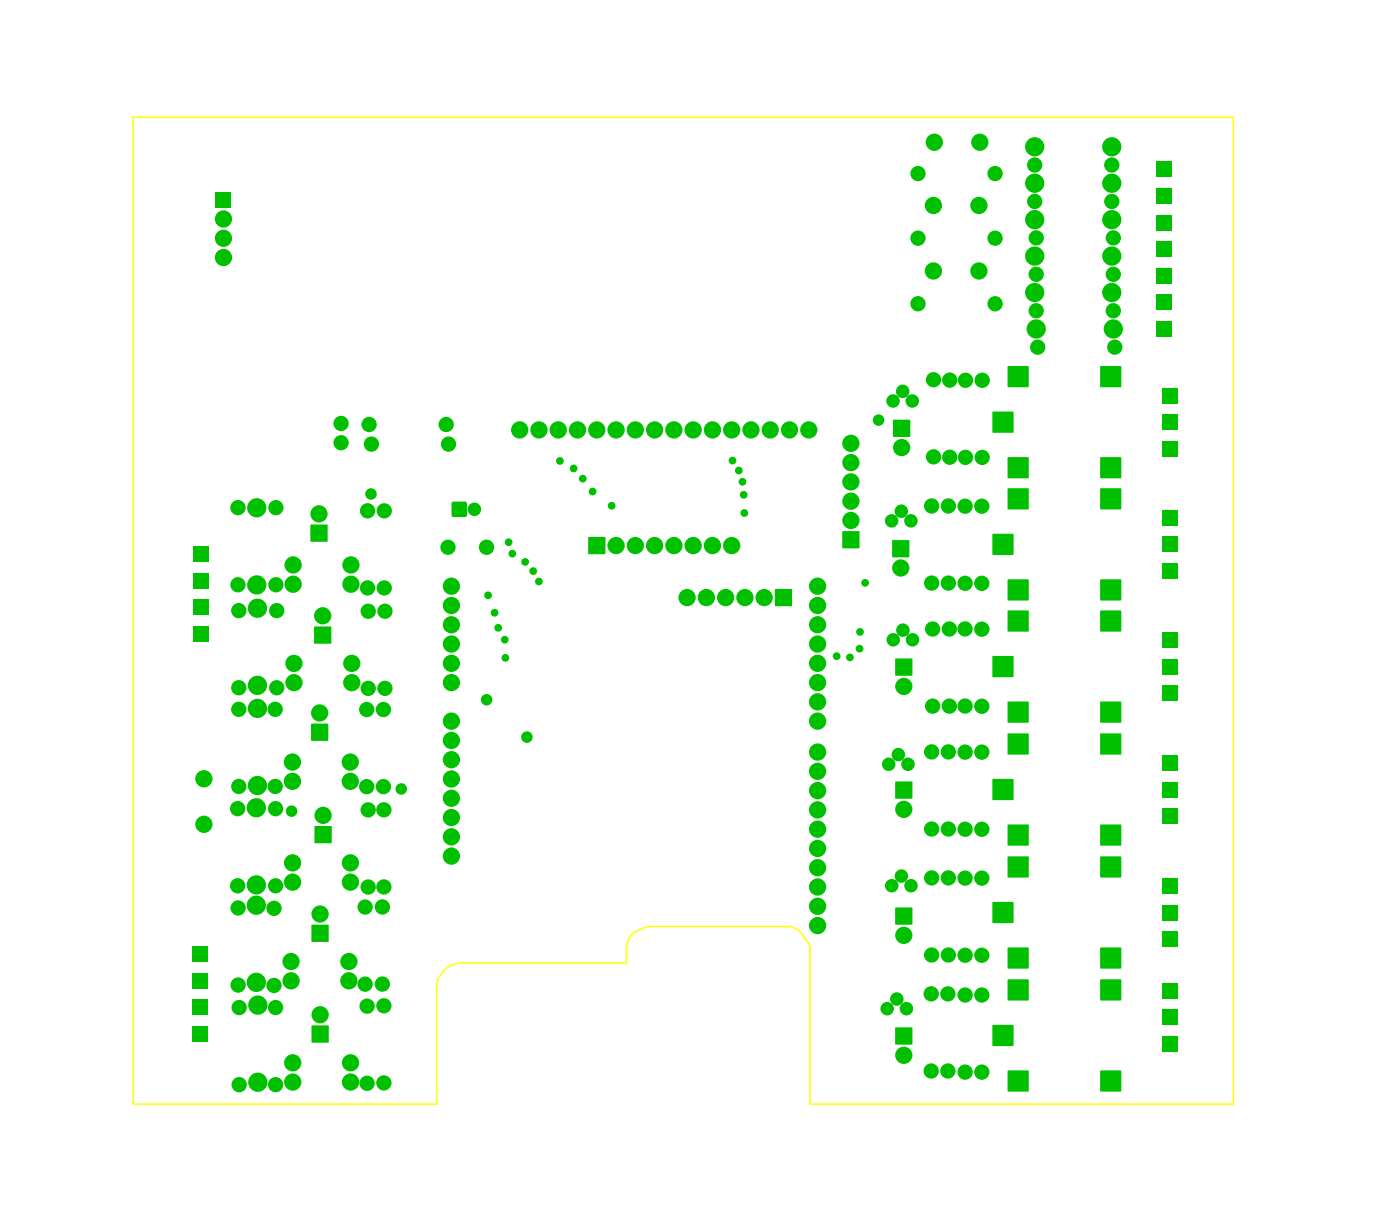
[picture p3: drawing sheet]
<svg xmlns="http://www.w3.org/2000/svg" width="185mm" height="160mm" viewBox="0 0 185 160" stroke-linecap="round" stroke-linejoin="round" font-family="sans-serif">
<g fill="#00c000">
<path d="M28.4 25.3h2.1v2h-2.1z" fill-rule="evenodd"/>
<path d="M25.4 72h2.1v2h-2.1z" fill-rule="evenodd"/>
<path d="M25.4 75.5h2.1v2h-2.1z" fill-rule="evenodd"/>
<path d="M25.4 79h2.1v2h-2.1z" fill-rule="evenodd"/>
<path d="M25.4 82.5h2.1v2h-2.1z" fill-rule="evenodd"/>
<path d="M25.3 124.7h2v2h-2z" fill-rule="evenodd"/>
<path d="M25.3 128.2h2v2h-2z" fill-rule="evenodd"/>
<path d="M25.3 131.7h2v2h-2z" fill-rule="evenodd"/>
<path d="M25.3 135.2h2v2h-2z" fill-rule="evenodd"/>
<path d="M152.4 42.3h2v2h-2z" fill-rule="evenodd"/>
<path d="M152.4 38.8h2v2h-2z" fill-rule="evenodd"/>
<path d="M152.4 35.3h2v2h-2z" fill-rule="evenodd"/>
<path d="M152.4 31.8h2v2h-2z" fill-rule="evenodd"/>
<path d="M152.4 28.3h2v2h-2z" fill-rule="evenodd"/>
<path d="M152.4 24.8h2v2h-2z" fill-rule="evenodd"/>
<path d="M152.4 21.3h2v2h-2z" fill-rule="evenodd"/>
<path d="M153.2 58.1h2v2h-2z" fill-rule="evenodd"/>
<path d="M153.2 54.6h2v2h-2z" fill-rule="evenodd"/>
<path d="M153.2 51.1h2v2h-2z" fill-rule="evenodd"/>
<path d="M153.2 74.2h2v2h-2z" fill-rule="evenodd"/>
<path d="M153.2 70.7h2v2h-2z" fill-rule="evenodd"/>
<path d="M153.2 67.2h2v2h-2z" fill-rule="evenodd"/>
<path d="M153.2 90.3h2v2h-2z" fill-rule="evenodd"/>
<path d="M153.2 86.8h2v2h-2z" fill-rule="evenodd"/>
<path d="M153.2 83.3h2v2h-2z" fill-rule="evenodd"/>
<path d="M153.2 106.5h2v2h-2z" fill-rule="evenodd"/>
<path d="M153.2 103h2v2h-2z" fill-rule="evenodd"/>
<path d="M153.2 99.5h2v2h-2z" fill-rule="evenodd"/>
<path d="M153.2 122.7h2v2h-2z" fill-rule="evenodd"/>
<path d="M153.2 119.2h2v2h-2z" fill-rule="evenodd"/>
<path d="M153.2 115.7h2v2h-2z" fill-rule="evenodd"/>
<path d="M153.2 136.5h2v2h-2z" fill-rule="evenodd"/>
<path d="M153.2 133h2v2h-2z" fill-rule="evenodd"/>
<path d="M153.2 129.5h2v2h-2z" fill-rule="evenodd"/>
<path d="M132.8 129.1l2.7-.1 .1 2.8h-2.8z" fill-rule="evenodd"/>
<path d="M132.8 141.1l2.7-.1 .1 2.8h-2.8z" fill-rule="evenodd"/>
<path d="M130.8 135.1l2.7-.1 .1 2.8h-2.8z" fill-rule="evenodd"/>
<path d="M145 141.1l2.7-.1 .1 2.8h-2.8z" fill-rule="evenodd"/>
<path d="M145 129.1l2.7-.1 .1 2.8h-2.8z" fill-rule="evenodd"/>
<path d="M132.8 112.9l2.7-.1 .1 2.8h-2.8z" fill-rule="evenodd"/>
<path d="M132.8 124.9l2.7-.1 .1 2.8h-2.8z" fill-rule="evenodd"/>
<path d="M130.8 118.9l2.7-.1 .1 2.8h-2.8z" fill-rule="evenodd"/>
<path d="M145 124.9l2.7-.1 .1 2.8h-2.8z" fill-rule="evenodd"/>
<path d="M145 112.9l2.7-.1 .1 2.8h-2.8z" fill-rule="evenodd"/>
<path d="M132.8 96.7l2.7-.1 .1 2.8h-2.8z" fill-rule="evenodd"/>
<path d="M132.8 108.7l2.7-.1 .1 2.8h-2.8z" fill-rule="evenodd"/>
<path d="M130.8 102.7l2.7-.1 .1 2.8h-2.8z" fill-rule="evenodd"/>
<path d="M145 108.7l2.7-.1 .1 2.8h-2.8z" fill-rule="evenodd"/>
<path d="M145 96.7l2.7-.1 .1 2.8h-2.8z" fill-rule="evenodd"/>
<path d="M132.8 80.5l2.7-.1 .1 2.8h-2.8z" fill-rule="evenodd"/>
<path d="M132.8 92.5l2.7-.1 .1 2.8h-2.8z" fill-rule="evenodd"/>
<path d="M130.8 86.5l2.7-.1 .1 2.8h-2.8z" fill-rule="evenodd"/>
<path d="M145 92.5l2.7-.1 .1 2.8h-2.8z" fill-rule="evenodd"/>
<path d="M145 80.5l2.7-.1 .1 2.8h-2.8z" fill-rule="evenodd"/>
<path d="M132.8 64.4l2.7-.1 .1 2.8h-2.8z" fill-rule="evenodd"/>
<path d="M132.8 76.4l2.7-.1 .1 2.8h-2.8z" fill-rule="evenodd"/>
<path d="M130.8 70.4l2.7-.1 .1 2.8h-2.8z" fill-rule="evenodd"/>
<path d="M145 76.4l2.7-.1 .1 2.8h-2.8z" fill-rule="evenodd"/>
<path d="M145 64.4l2.7-.1 .1 2.8h-2.8z" fill-rule="evenodd"/>
<path d="M132.8 48.3h2.8l-.1 2.7h-2.7z" fill-rule="evenodd"/>
<path d="M132.8 60.3h2.8l-.1 2.7h-2.7z" fill-rule="evenodd"/>
<path d="M130.8 54.3h2.8l-.1 2.7h-2.7z" fill-rule="evenodd"/>
<path d="M145 60.3h2.8l-.1 2.7h-2.7z" fill-rule="evenodd"/>
<path d="M145 48.3h2.8l-.1 2.7h-2.7z" fill-rule="evenodd"/>
<path d="M117.7 55.3h2.2v2.2h-2.2z" fill-rule="evenodd"/>
<path d="M117.6 71.2h2.2v2.2h-2.2z" fill-rule="evenodd"/>
<path d="M118 86.8h2.2v2.2h-2.2z" fill-rule="evenodd"/>
<path d="M118 103h2.2v2.2h-2.2z" fill-rule="evenodd"/>
<path d="M118 119.6h2.2v2.2h-2.2z" fill-rule="evenodd"/>
<path d="M118 135.4h2.2v2.2h-2.2z" fill-rule="evenodd"/>
<path d="M40.9 69.1h2.2v2.2h-2.2z" fill-rule="evenodd"/>
<path d="M41.4 82.6h2.2v2.2h-2.2z" fill-rule="evenodd"/>
<path d="M41 95.4h2.2v2.2h-2.2z" fill-rule="evenodd"/>
<path d="M41.5 108.8h2.2v2.3h-2.2z" fill-rule="evenodd"/>
<path d="M41.1 121.8h2.2v2.3h-2.2z" fill-rule="evenodd"/>
<path d="M41.1 135.1h2.2v2.2h-2.2z" fill-rule="evenodd"/>
<path d="M59.5 66.2l.3-.1h1.6l.1 .2v1.7l-.2 .1h-1.7l-.1-.2z" fill-rule="evenodd"/>
<path d="M77.5 70.8h2.3v2.2h-2.3z" fill-rule="evenodd"/>
<path d="M102.1 77.6h2.3v2.2h-2.3z" fill-rule="evenodd"/>
<path d="M111 70h2.2v2.2h-2.2z" fill-rule="evenodd"/>
<circle cx="48.9" cy="65.1" r=".76"/>
<circle cx="115.8" cy="55.4" r=".76"/>
<circle cx="38.4" cy="106.9" r=".76"/>
<circle cx="52.9" cy="103.9" r=".76"/>
<circle cx="64.3" cy="78.4" r=".51"/>
<circle cx="67" cy="71.4" r=".51"/>
<circle cx="73.8" cy="60.7" r=".51"/>
<circle cx="96.5" cy="60.7" r=".51"/>
<circle cx="114" cy="76.8" r=".51"/>
<circle cx="65.2" cy="80.7" r=".51"/>
<circle cx="67.5" cy="72.9" r=".51"/>
<circle cx="75.6" cy="61.7" r=".51"/>
<circle cx="97.4" cy="62" r=".51"/>
<circle cx="113.3" cy="83.2" r=".51"/>
<circle cx="65.7" cy="82.7" r=".51"/>
<circle cx="69.2" cy="74" r=".51"/>
<circle cx="76.8" cy="63.1" r=".51"/>
<circle cx="97.8" cy="63.5" r=".51"/>
<circle cx="113.3" cy="85.5" r=".51"/>
<circle cx="66.5" cy="84.3" r=".51"/>
<circle cx="70.3" cy="75.2" r=".51"/>
<circle cx="78.1" cy="64.8" r=".51"/>
<circle cx="98" cy="65.2" r=".51"/>
<circle cx="112" cy="86.6" r=".51"/>
<circle cx="66.6" cy="86.7" r=".51"/>
<circle cx="71" cy="76.6" r=".51"/>
<circle cx="80.6" cy="66.6" r=".51"/>
<circle cx="98.1" cy="67.6" r=".51"/>
<circle cx="110.3" cy="86.4" r=".51"/>
<circle cx="64.1" cy="92.2" r=".76"/>
<circle cx="69.4" cy="97.1" r=".76"/>
<circle cx="29.4" cy="33.9" r="1.14"/>
<circle cx="29.4" cy="31.4" r="1.14"/>
<circle cx="29.4" cy="28.9" r="1.14"/>
<circle cx="107.7" cy="77.2" r="1.14"/>
<circle cx="107.7" cy="79.8" r="1.14"/>
<circle cx="107.7" cy="82.3" r="1.14"/>
<circle cx="107.7" cy="84.9" r="1.14"/>
<circle cx="59.5" cy="105.2" r="1.14"/>
<circle cx="107.7" cy="87.4" r="1.14"/>
<circle cx="107.7" cy="89.9" r="1.14"/>
<circle cx="59.5" cy="102.6" r="1.14"/>
<circle cx="107.7" cy="92.5" r="1.14"/>
<circle cx="107.7" cy="95" r="1.14"/>
<circle cx="107.7" cy="99.1" r="1.14"/>
<circle cx="107.7" cy="101.6" r="1.14"/>
<circle cx="59.5" cy="89.9" r="1.14"/>
<circle cx="59.5" cy="87.4" r="1.14"/>
<circle cx="59.5" cy="84.9" r="1.14"/>
<circle cx="59.5" cy="82.3" r="1.14"/>
<circle cx="59.5" cy="79.8" r="1.14"/>
<circle cx="59.5" cy="77.2" r="1.14"/>
<circle cx="107.7" cy="116.9" r="1.14"/>
<circle cx="59.5" cy="97.6" r="1.14"/>
<circle cx="59.5" cy="100.1" r="1.14"/>
<circle cx="107.7" cy="114.3" r="1.14"/>
<circle cx="59.5" cy="110.3" r="1.14"/>
<circle cx="107.7" cy="109.2" r="1.14"/>
<circle cx="107.7" cy="106.7" r="1.14"/>
<circle cx="59.5" cy="112.8" r="1.14"/>
<circle cx="59.5" cy="107.7" r="1.14"/>
<circle cx="107.7" cy="111.8" r="1.14"/>
<circle cx="107.7" cy="121.9" r="1.14"/>
<circle cx="107.7" cy="119.4" r="1.14"/>
<circle cx="107.7" cy="104.2" r="1.14"/>
<circle cx="59.5" cy="95" r="1.14"/>
<circle cx="129.4" cy="141.3" r="1.01"/>
<circle cx="129.4" cy="131.1" r="1.01"/>
<circle cx="129.4" cy="125.9" r="1.01"/>
<circle cx="129.4" cy="115.7" r="1.01"/>
<circle cx="129.4" cy="109.3" r="1.01"/>
<circle cx="129.4" cy="99.1" r="1.01"/>
<circle cx="129.4" cy="93.1" r="1.01"/>
<circle cx="129.4" cy="82.9" r="1.01"/>
<circle cx="129.4" cy="76.9" r="1.01"/>
<circle cx="129.4" cy="66.7" r="1.01"/>
<circle cx="129.4" cy="60.3" r="1.01"/>
<circle cx="129.4" cy="50.1" r="1.01"/>
<circle cx="127.2" cy="50.1" r="1.01"/>
<circle cx="127.2" cy="60.3" r="1.01"/>
<circle cx="118.8" cy="59" r="1.14"/>
<circle cx="117.7" cy="52.8" r=".89"/>
<circle cx="119" cy="51.6" r=".89"/>
<circle cx="120.2" cy="52.8" r=".89"/>
<circle cx="125.2" cy="60.2" r="1.01"/>
<circle cx="125.2" cy="50.1" r="1.01"/>
<circle cx="123" cy="60.2" r="1.01"/>
<circle cx="123" cy="50" r="1.01"/>
<circle cx="127.2" cy="66.7" r="1.01"/>
<circle cx="127.2" cy="76.9" r="1.01"/>
<circle cx="127.2" cy="82.9" r="1.01"/>
<circle cx="127.2" cy="93" r="1.01"/>
<circle cx="125" cy="76.8" r="1.01"/>
<circle cx="125" cy="66.7" r="1.01"/>
<circle cx="122.8" cy="76.8" r="1.01"/>
<circle cx="122.8" cy="66.7" r="1.01"/>
<circle cx="117.5" cy="68.6" r=".89"/>
<circle cx="118.8" cy="67.4" r=".89"/>
<circle cx="120" cy="68.6" r=".89"/>
<circle cx="118.7" cy="74.8" r="1.14"/>
<circle cx="125.1" cy="93" r="1.01"/>
<circle cx="125.1" cy="82.9" r="1.01"/>
<circle cx="122.9" cy="93" r="1.01"/>
<circle cx="122.9" cy="82.9" r="1.01"/>
<circle cx="119.1" cy="90.4" r="1.14"/>
<circle cx="117.7" cy="84.3" r=".89"/>
<circle cx="119" cy="83" r=".89"/>
<circle cx="120.3" cy="84.3" r=".89"/>
<circle cx="127.2" cy="99.1" r="1.01"/>
<circle cx="127.2" cy="109.3" r="1.01"/>
<circle cx="125" cy="109.2" r="1.01"/>
<circle cx="125" cy="99.1" r="1.01"/>
<circle cx="122.8" cy="109.2" r="1.01"/>
<circle cx="122.8" cy="99.1" r="1.01"/>
<circle cx="119.1" cy="106.6" r="1.14"/>
<circle cx="117.1" cy="100.7" r=".89"/>
<circle cx="118.4" cy="99.4" r=".89"/>
<circle cx="119.7" cy="100.7" r=".89"/>
<circle cx="127.2" cy="115.7" r="1.01"/>
<circle cx="127.2" cy="125.9" r="1.01"/>
<circle cx="125" cy="125.8" r="1.01"/>
<circle cx="125" cy="115.7" r="1.01"/>
<circle cx="122.8" cy="125.8" r="1.01"/>
<circle cx="122.8" cy="115.7" r="1.01"/>
<circle cx="117.5" cy="116.7" r=".89"/>
<circle cx="118.8" cy="115.4" r=".89"/>
<circle cx="120.1" cy="116.7" r=".89"/>
<circle cx="119.1" cy="123.2" r="1.14"/>
<circle cx="127.2" cy="131.1" r="1.01"/>
<circle cx="127.2" cy="141.3" r="1.01"/>
<circle cx="124.9" cy="141.1" r="1.01"/>
<circle cx="124.9" cy="130.9" r="1.01"/>
<circle cx="122.7" cy="141.1" r="1.01"/>
<circle cx="122.7" cy="130.9" r="1.01"/>
<circle cx="119.1" cy="139" r="1.14"/>
<circle cx="116.9" cy="132.9" r=".89"/>
<circle cx="118.2" cy="131.6" r=".89"/>
<circle cx="119.5" cy="132.9" r=".89"/>
<circle cx="146.9" cy="45.7" r="1.01"/>
<circle cx="136.8" cy="45.7" r="1.01"/>
<circle cx="136.6" cy="43.3" r="1.27"/>
<circle cx="146.7" cy="43.3" r="1.27"/>
<circle cx="146.7" cy="40.9" r="1.01"/>
<circle cx="136.6" cy="40.9" r="1.01"/>
<circle cx="136.4" cy="38.5" r="1.27"/>
<circle cx="146.5" cy="38.5" r="1.27"/>
<circle cx="136.4" cy="33.7" r="1.27"/>
<circle cx="146.5" cy="33.7" r="1.27"/>
<circle cx="146.7" cy="36.1" r="1.01"/>
<circle cx="136.6" cy="36.1" r="1.01"/>
<circle cx="136.4" cy="28.9" r="1.27"/>
<circle cx="146.5" cy="28.9" r="1.27"/>
<circle cx="146.7" cy="31.3" r="1.01"/>
<circle cx="136.6" cy="31.3" r="1.01"/>
<circle cx="136.4" cy="24.1" r="1.27"/>
<circle cx="146.5" cy="24.1" r="1.27"/>
<circle cx="146.5" cy="26.5" r="1.01"/>
<circle cx="136.4" cy="26.5" r="1.01"/>
<circle cx="136.4" cy="19.3" r="1.27"/>
<circle cx="146.5" cy="19.3" r="1.27"/>
<circle cx="146.5" cy="21.7" r="1.01"/>
<circle cx="136.4" cy="21.7" r="1.01"/>
<circle cx="38.6" cy="74.4" r="1.14"/>
<circle cx="38.6" cy="77" r="1.14"/>
<circle cx="46.2" cy="77" r="1.14"/>
<circle cx="46.2" cy="74.4" r="1.14"/>
<circle cx="36.4" cy="77" r="1.01"/>
<circle cx="36.4" cy="66.9" r="1.01"/>
<circle cx="31.4" cy="77" r="1.01"/>
<circle cx="31.4" cy="66.9" r="1.01"/>
<circle cx="33.8" cy="77.1" r="1.27"/>
<circle cx="33.8" cy="66.9" r="1.27"/>
<circle cx="50.6" cy="67.3" r="1.01"/>
<circle cx="50.6" cy="77.5" r="1.01"/>
<circle cx="48.4" cy="67.3" r="1.01"/>
<circle cx="48.4" cy="77.5" r="1.01"/>
<circle cx="42" cy="67.7" r="1.14"/>
<circle cx="38.7" cy="87.4" r="1.14"/>
<circle cx="38.7" cy="89.9" r="1.14"/>
<circle cx="46.4" cy="89.9" r="1.14"/>
<circle cx="46.4" cy="87.4" r="1.14"/>
<circle cx="48.5" cy="80.5" r="1.01"/>
<circle cx="48.5" cy="90.7" r="1.01"/>
<circle cx="50.7" cy="80.5" r="1.01"/>
<circle cx="50.7" cy="90.7" r="1.01"/>
<circle cx="42.5" cy="81.1" r="1.14"/>
<circle cx="36.5" cy="90.6" r="1.01"/>
<circle cx="36.5" cy="80.5" r="1.01"/>
<circle cx="31.5" cy="90.6" r="1.01"/>
<circle cx="31.5" cy="80.5" r="1.01"/>
<circle cx="33.9" cy="90.3" r="1.27"/>
<circle cx="33.9" cy="80.1" r="1.27"/>
<circle cx="38.5" cy="100.4" r="1.14"/>
<circle cx="38.5" cy="102.9" r="1.14"/>
<circle cx="46.2" cy="102.9" r="1.14"/>
<circle cx="46.2" cy="100.4" r="1.14"/>
<circle cx="48.3" cy="93.5" r="1.01"/>
<circle cx="48.3" cy="103.6" r="1.01"/>
<circle cx="50.5" cy="93.5" r="1.01"/>
<circle cx="50.5" cy="103.6" r="1.01"/>
<circle cx="36.3" cy="103.6" r="1.01"/>
<circle cx="36.3" cy="93.5" r="1.01"/>
<circle cx="33.9" cy="103.5" r="1.27"/>
<circle cx="33.9" cy="93.3" r="1.27"/>
<circle cx="31.5" cy="103.6" r="1.01"/>
<circle cx="31.5" cy="93.5" r="1.01"/>
<circle cx="42.1" cy="93.9" r="1.14"/>
<circle cx="50.6" cy="106.7" r="1.01"/>
<circle cx="50.6" cy="116.9" r="1.01"/>
<circle cx="48.5" cy="106.7" r="1.01"/>
<circle cx="48.5" cy="116.9" r="1.01"/>
<circle cx="38.6" cy="113.7" r="1.14"/>
<circle cx="38.6" cy="116.2" r="1.14"/>
<circle cx="46.2" cy="116.2" r="1.14"/>
<circle cx="46.2" cy="113.7" r="1.14"/>
<circle cx="36.3" cy="116.7" r="1.01"/>
<circle cx="36.3" cy="106.5" r="1.01"/>
<circle cx="33.8" cy="116.6" r="1.27"/>
<circle cx="33.8" cy="106.4" r="1.27"/>
<circle cx="31.3" cy="116.7" r="1.01"/>
<circle cx="31.3" cy="106.5" r="1.01"/>
<circle cx="42.6" cy="107.4" r="1.14"/>
<circle cx="50.4" cy="119.5" r="1.01"/>
<circle cx="50.4" cy="129.7" r="1.01"/>
<circle cx="48.1" cy="119.5" r="1.01"/>
<circle cx="48.1" cy="129.7" r="1.01"/>
<circle cx="38.4" cy="126.7" r="1.14"/>
<circle cx="38.4" cy="129.2" r="1.14"/>
<circle cx="46" cy="129.2" r="1.14"/>
<circle cx="46" cy="126.7" r="1.14"/>
<circle cx="36.1" cy="129.8" r="1.01"/>
<circle cx="36.1" cy="119.7" r="1.01"/>
<circle cx="33.8" cy="129.4" r="1.27"/>
<circle cx="33.8" cy="119.3" r="1.27"/>
<circle cx="31.4" cy="129.8" r="1.01"/>
<circle cx="31.4" cy="119.6" r="1.01"/>
<circle cx="42.2" cy="120.4" r="1.14"/>
<circle cx="50.6" cy="132.5" r="1.01"/>
<circle cx="50.6" cy="142.7" r="1.01"/>
<circle cx="48.4" cy="132.6" r="1.01"/>
<circle cx="48.4" cy="142.7" r="1.01"/>
<circle cx="38.6" cy="140" r="1.14"/>
<circle cx="38.6" cy="142.6" r="1.14"/>
<circle cx="46.2" cy="142.6" r="1.14"/>
<circle cx="46.2" cy="140" r="1.14"/>
<circle cx="36.3" cy="142.9" r="1.01"/>
<circle cx="36.3" cy="132.7" r="1.01"/>
<circle cx="31.5" cy="142.9" r="1.01"/>
<circle cx="31.5" cy="132.7" r="1.01"/>
<circle cx="34" cy="142.6" r="1.27"/>
<circle cx="34" cy="132.4" r="1.27"/>
<circle cx="42.2" cy="133.7" r="1.14"/>
<circle cx="64.1" cy="72.1" r="1.01"/>
<circle cx="59" cy="72.1" r="1.01"/>
<circle cx="62.5" cy="67.1" r=".89"/>
<circle cx="68.5" cy="56.6" r="1.14"/>
<circle cx="71" cy="56.6" r="1.14"/>
<circle cx="73.6" cy="56.6" r="1.14"/>
<circle cx="76.1" cy="56.6" r="1.14"/>
<circle cx="78.6" cy="56.6" r="1.14"/>
<circle cx="81.2" cy="56.6" r="1.14"/>
<circle cx="83.7" cy="56.6" r="1.14"/>
<circle cx="86.3" cy="56.6" r="1.14"/>
<circle cx="88.8" cy="56.6" r="1.14"/>
<circle cx="91.3" cy="56.6" r="1.14"/>
<circle cx="93.9" cy="56.6" r="1.14"/>
<circle cx="96.4" cy="56.6" r="1.14"/>
<circle cx="99" cy="56.6" r="1.14"/>
<circle cx="101.5" cy="56.6" r="1.14"/>
<circle cx="104" cy="56.6" r="1.14"/>
<circle cx="106.6" cy="56.6" r="1.14"/>
<circle cx="83.7" cy="71.9" r="1.14"/>
<circle cx="86.3" cy="71.9" r="1.14"/>
<circle cx="88.8" cy="71.9" r="1.14"/>
<circle cx="91.3" cy="71.9" r="1.14"/>
<circle cx="93.9" cy="71.9" r="1.14"/>
<circle cx="96.4" cy="71.9" r="1.14"/>
<circle cx="81.2" cy="71.9" r="1.14"/>
<circle cx="44.9" cy="55.8" r="1.01"/>
<circle cx="44.9" cy="58.3" r="1.01"/>
<circle cx="48.9" cy="58.5" r="1.01"/>
<circle cx="59.1" cy="58.5" r="1.01"/>
<circle cx="48.6" cy="55.9" r="1.01"/>
<circle cx="58.8" cy="55.9" r="1.01"/>
<circle cx="123.1" cy="18.7" r="1.14"/>
<circle cx="129.1" cy="18.7" r="1.14"/>
<circle cx="123" cy="27.1" r="1.14"/>
<circle cx="129" cy="27.1" r="1.14"/>
<circle cx="123" cy="35.7" r="1.14"/>
<circle cx="129" cy="35.7" r="1.14"/>
<circle cx="131.1" cy="22.9" r="1.01"/>
<circle cx="121" cy="22.9" r="1.01"/>
<circle cx="131.1" cy="31.4" r="1.01"/>
<circle cx="121" cy="31.4" r="1.01"/>
<circle cx="131.1" cy="40" r="1.01"/>
<circle cx="121" cy="40" r="1.01"/>
<circle cx="26.9" cy="108.6" r="1.14"/>
<circle cx="26.9" cy="102.6" r="1.14"/>
<circle cx="100.7" cy="78.7" r="1.14"/>
<circle cx="98.2" cy="78.7" r="1.14"/>
<circle cx="95.6" cy="78.7" r="1.14"/>
<circle cx="93.1" cy="78.7" r="1.14"/>
<circle cx="90.5" cy="78.7" r="1.14"/>
<circle cx="112.1" cy="68.6" r="1.14"/>
<circle cx="112.1" cy="66" r="1.14"/>
<circle cx="112.1" cy="63.5" r="1.14"/>
<circle cx="112.1" cy="61" r="1.14"/>
<circle cx="112.1" cy="58.4" r="1.14"/>
</g>
<path d="M17.5 15.5h145v130h-55.8v-20.6l-.2-.6-.8-1.2-.6-.6-1-.4h-18.8l-1.8 .8-.6 .6-.4 1.2v2.2h-22a3.4 3.4 0 0 0-3 2.8v15.8h-40z" fill="none" stroke="#ff0" stroke-width=".2"/>
</svg>
